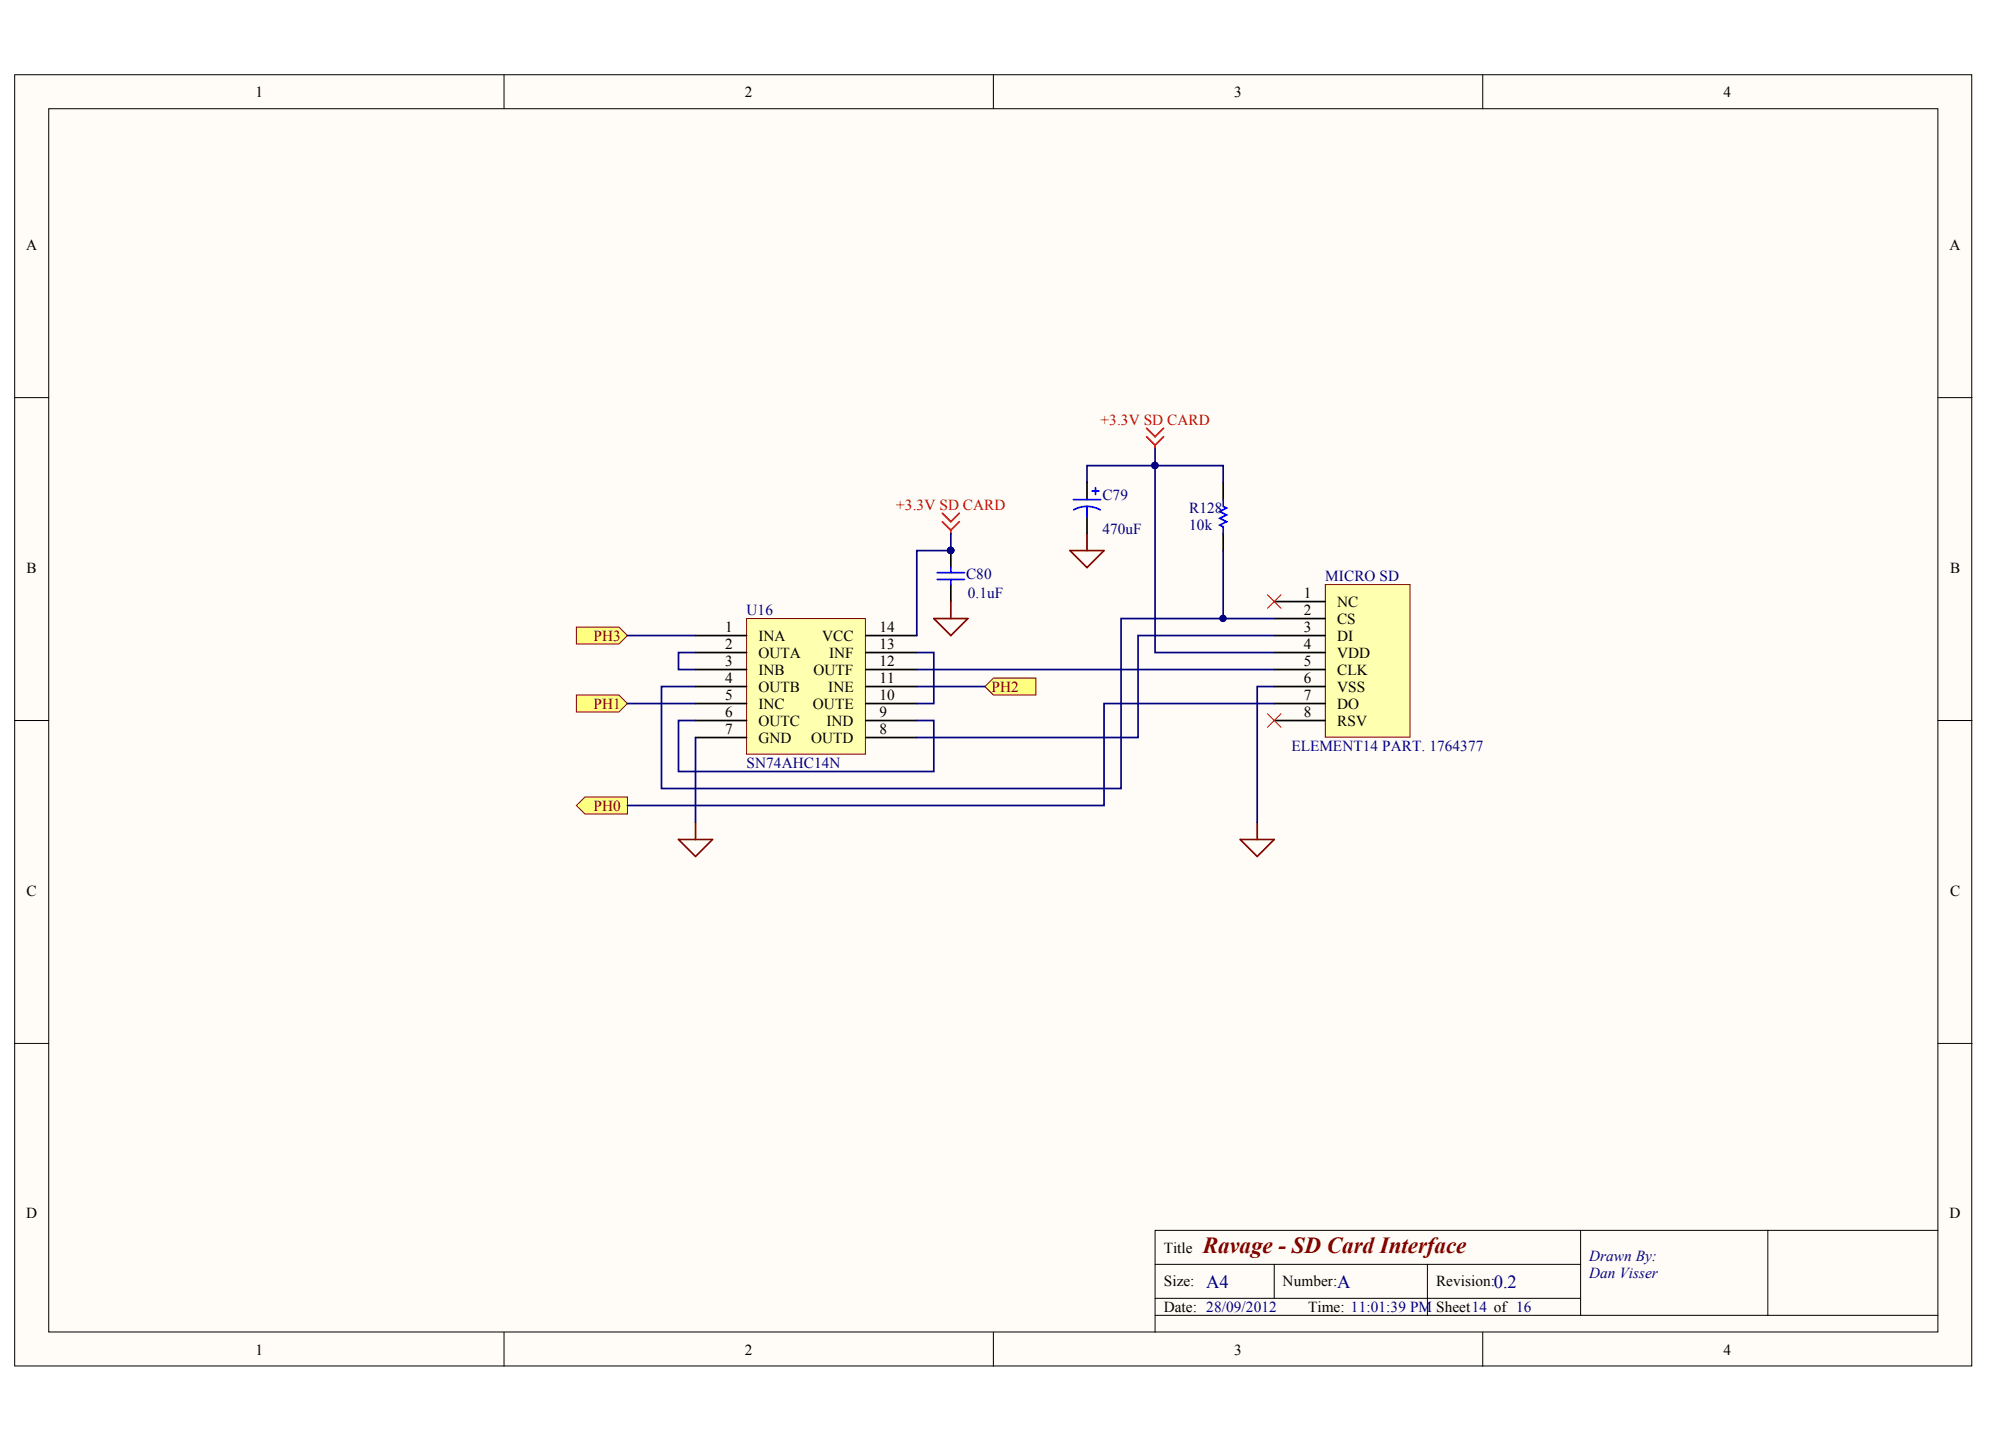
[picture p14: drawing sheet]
<svg xmlns="http://www.w3.org/2000/svg" width="281mm" height="204mm" viewBox="0 0 281 204" stroke-linecap="round" stroke-linejoin="round" font-family="sans-serif">
<defs><g id="words">
<text font-size="3.3" fill="#800000" x="169.7" y="176.8">Ravage - SD Card Interface</text>
<g font-size="2.6" fill="#000080">
<text x="170.2" y="181.7">A4</text>
<text x="188.7" y="181.7">A</text>
<text x="210.8" y="181.7">0.2</text>
</g>
<g font-size="2.2">
<text x="36.1" y="13.7">1</text>
<text x="105.1" y="13.7">2</text>
<text x="174.2" y="13.7">3</text>
<text x="243.2" y="13.7">4</text>
<text x="3.7" y="35.3">A</text>
<text x="275.1" y="35.3">A</text>
<text x="3.8" y="80.8">B</text>
<text x="275.2" y="80.8">B</text>
<text x="102.3" y="89.2">1</text>
<text x="124.1" y="89.2">14</text>
<text x="184" y="84.4">1</text>
<text x="184" y="86.8">2</text>
<text x="184" y="89.2">3</text>
<text x="188.7" y="85.6">NC</text>
<text x="188.7" y="88">CS</text>
<text x="102.3" y="91.6">2</text>
<text x="102.3" y="94">3</text>
<text x="107" y="90.4">INA</text>
<text x="107" y="92.8">OUTA</text>
<text x="107" y="95.2">INB</text>
<text x="114.8" y="95.2">OUTF</text>
<text x="116" y="90.4">VCC</text>
<text x="117" y="92.8">INF</text>
<text x="124.1" y="94">12</text>
<text x="124.1" y="91.6">13</text>
<text x="184" y="91.6">4</text>
<text x="184" y="94">5</text>
<text x="188.7" y="90.4">DI</text>
<text x="188.7" y="92.8">VDD</text>
<text x="188.7" y="95.2">CLK</text>
<text x="102.3" y="96.4">4</text>
<text x="102.3" y="98.8">5</text>
<text x="102.3" y="101.2">6</text>
<text x="107" y="97.6">OUTB</text>
<text x="107" y="100">INC</text>
<text x="114.7" y="100">OUTE</text>
<text x="116.9" y="97.6">INE</text>
<text x="124.1" y="101.2">9</text>
<text x="124.1" y="98.8">10</text>
<text x="124.1" y="96.4">11</text>
<text x="184" y="96.4">6</text>
<text x="184" y="98.8">7</text>
<text x="184" y="101.2">8</text>
<text x="188.7" y="97.6">VSS</text>
<text x="188.7" y="100">DO</text>
<text x="102.3" y="103.6">7</text>
<text x="107" y="102.4">OUTC</text>
<text x="107" y="104.8">GND</text>
<text x="114.5" y="104.8">OUTD</text>
<text x="116.6" y="102.4">IND</text>
<text x="124.1" y="103.6">8</text>
<text x="188.7" y="102.4">RSV</text>
<text x="3.8" y="126.4">C</text>
<text x="275.2" y="126.4">C</text>
<text x="3.7" y="171.9">D</text>
<text x="275.1" y="171.9">D</text>
<text x="164.2" y="176.8">Title</text>
<text x="164.2" y="181.5">Size:</text>
<text x="164.2" y="185.2">Date: 28/09/2012</text>
<text x="181" y="181.5">Number:</text>
<text x="184.6" y="185.2">Time: 11:01:39 PM Sheet14 of 16</text>
<text x="202.6" y="181.5">Revision:</text>
<text x="36.1" y="191.2">1</text>
<text x="105.1" y="191.2">2</text>
<text x="174.2" y="191.2">3</text>
<text x="243.2" y="191.2">4</text>
</g>
<g font-size="2.2" fill="#f00">
<text x="155.3" y="60">+3.3V SD CARD</text>
<text x="126.5" y="72">+3.3V SD CARD</text>
</g>
<g font-size="2.2" fill="#000080">
<text x="155.6" y="70.5">C79</text>
<text x="155.6" y="75.3">470uF</text>
<text x="167.8" y="74.8">10k</text>
<text x="167.8" y="72.4">R128</text>
<text x="136.3" y="81.8">C80</text>
<text x="187" y="82">MICRO SD</text>
<text x="105.3" y="86.8">U16</text>
<text x="136.6" y="84.4">0.1uF</text>
<text x="182.2" y="106">ELEMENT14 PART. 1764377</text>
<text x="105.3" y="108.4">SN74AHC14N</text>
<text x="224.2" y="177.9">Drawn By:</text>
<text x="224.2" y="180.3">Dan Visser</text>
</g>
<g font-size="2.2" fill="#800000">
<text x="83.7" y="90.4">PH3</text>
<text x="83.7" y="100">PH1</text>
<text x="139.9" y="97.6">PH2</text>
<text x="83.7" y="114.4">PH0</text>
</g>
</g></defs>
<g fill="#fffcf8" stroke="#000" stroke-width=".14">
<path d="M2.1 10.5h276.1v182.3h-276.1z"/>
<path d="M6.9 15.3h266.6v172.7h-266.6z"/>
</g>
<g fill="none" stroke="#000" stroke-width=".14">
<path d="M71.1 10.5v4.8M140.2 10.5v4.8M209.2 10.5v4.8M2.1 56.1h4.8M273.5 56.1h4.8M2.1 101.7h4.8M273.5 101.7h4.8M2.1 147.2h4.8M273.5 147.2h4.8M163 178.4h60M179.8 178.4v4.8M201.4 178.4v7.2"/>
<path d="M223 173.6v12M249.5 173.6h-86.5v14.4M273.5 173.6h-24v12M71.1 188v4.8M140.2 188v4.8M163 185.6h110.5M163 183.2h60M209.2 188v4.8"/>
</g>
<g fill="#ffff80" stroke="#800000" stroke-width=".14">
<path d="M81.3 113.7l1.2-1.2h6v2.4h-6z" fill-rule="evenodd"/>
<path d="M81.3 98.1h6l1.2 1.2-1.2 1.2h-6z" fill-rule="evenodd"/>
<path d="M139 96.9l1.2-1.2h6v2.4h-6z" fill-rule="evenodd"/>
<path d="M81.3 88.5h6l1.2 1.2-1.2 1.2h-6z" fill-rule="evenodd"/>
</g>
<path d="M131.8 87.3h4.8l-2.4 2.4zM134.2 84.9v2.4M95.7 118.5h4.8l-2.4 2.4zM98.1 116.1v2.4" fill="none" stroke="#800000" stroke-width=".24"/>
<path d="M133 72.4l1.2 1.2 1.2-1.2M133 73.6l1.2 1.2M134.2 74.8v.5M135.4 73.6l-1.2 1.2" fill="none" stroke="#f00" stroke-width=".24"/>
<path d="M134.2 77.7v2.4M134.2 82.5v2.4" fill="none" stroke="#000" stroke-width=".24"/>
<circle cx="134.1" cy="77.7" r=".46" fill="#000080" stroke="#000080" stroke-width=".14"/>
<path d="M132.3 80.8h3.8M132.3 81.8h3.8M134.2 80.1v.7M134.2 81.8v.7" fill="none" stroke="#00f" stroke-width=".24"/>
<path d="M105.4 87.3h16.7v19.1h-16.7z" fill="#ffffb0" stroke="#800000" stroke-width=".14"/>
<g fill="none" stroke="#000" stroke-width=".24">
<path d="M153.4 68.1v2.4M153.4 72.9v2.4M172.6 68.1v2.4M172.6 75.3v2.4M98.1 89.7h7.3M98.1 92.1h7.3M98.1 94.5h7.3M98.1 96.9h7.3M98.1 99.3h7.3M122.2 89.7h7.2M122.2 92.1h7.2M122.2 94.5h7.2"/>
<path d="M122.2 96.9h7.2M122.2 99.3h7.2M98.1 101.7h7.3M98.1 104.1h7.3M122.2 101.7h7.2M122.2 104.1h7.2"/>
</g>
<path d="M134.2 75.3v2.4h-4.8v12M163 63.3v2.4h-9.6v2.4M88.5 89.7h9.6M88.5 99.3h9.6M98.1 92.1h-2.4v2.4h2.4M129.4 92.1h2.4v7.2h-2.4M129.4 96.9h9.6M98.1 101.7h-2.4v7.2h36.1v-7.2h-2.4" fill="none" stroke="#000080" stroke-width=".24"/>
<g fill="#000080" stroke="#000080" stroke-width=".14">
<circle cx="134.1" cy="77.7" r=".46"/>
<circle cx="163" cy="65.7" r=".46"/>
</g>
<path d="M151 77.7h4.8l-2.4 2.4zM153.4 75.3v2.4M175 118.5h4.8l-2.4 2.4zM177.4 116.1v2.4" fill="none" stroke="#800000" stroke-width=".24"/>
<path d="M161.8 60.4l1.2 1.2 1.2-1.2M161.8 61.6l1.2 1.2M163 62.8v.5M164.2 61.6l-1.2 1.2" fill="none" stroke="#f00" stroke-width=".24"/>
<path d="M151.5 70.5h3.8M153.4 71.5l1.1 .1 .8 .3M153.4 71.5h-.8l-1.1 .4M153.4 71.5v1.4M154.1 69.3h1M154.6 68.8v1M172.6 70.5v1l.5 .2-1 .5 1 .5-1 .4 1 .5-1 .5 .5 .2v1" fill="none" stroke="#00f" stroke-width=".24"/>
<path d="M187 82.5h12v21.5h-12z" fill="#ffffb0" stroke="#800000" stroke-width=".14"/>
<path d="M179.8 84.9h7.2M179.8 87.3h7.2M179.8 89.7h7.2M179.8 92.1h7.2M179.8 94.5h7.2M179.8 96.9h7.2M179.8 99.3h7.2M179.8 101.7h7.2" fill="none" stroke="#000" stroke-width=".24"/>
<path d="M178.8 83.9l2 1.9M180.8 83.9l-2 1.9M178.8 100.7l2 1.9M180.8 100.7l-2 1.9" fill="none" stroke="#f00" stroke-width=".14"/>
<path d="M172.6 68.1v-2.4h-9.6v26.4h16.8M172.6 77.7v9.6M129.4 94.5h50.4M179.8 87.3h-21.6v24h-64.9v-14.4h4.8M179.8 89.7h-19.2v14.4h-31.2M179.8 96.9h-2.4v19.2M179.8 99.3h-24v14.4h-67.3M98.1 104.1v12" fill="none" stroke="#000080" stroke-width=".24"/>
<g fill="#000080" stroke="#000080" stroke-width=".14">
<circle cx="172.6" cy="87.3" r=".46"/>
<circle cx="163" cy="65.7" r=".46"/>
</g>
<use href="#words"/>
</svg>
